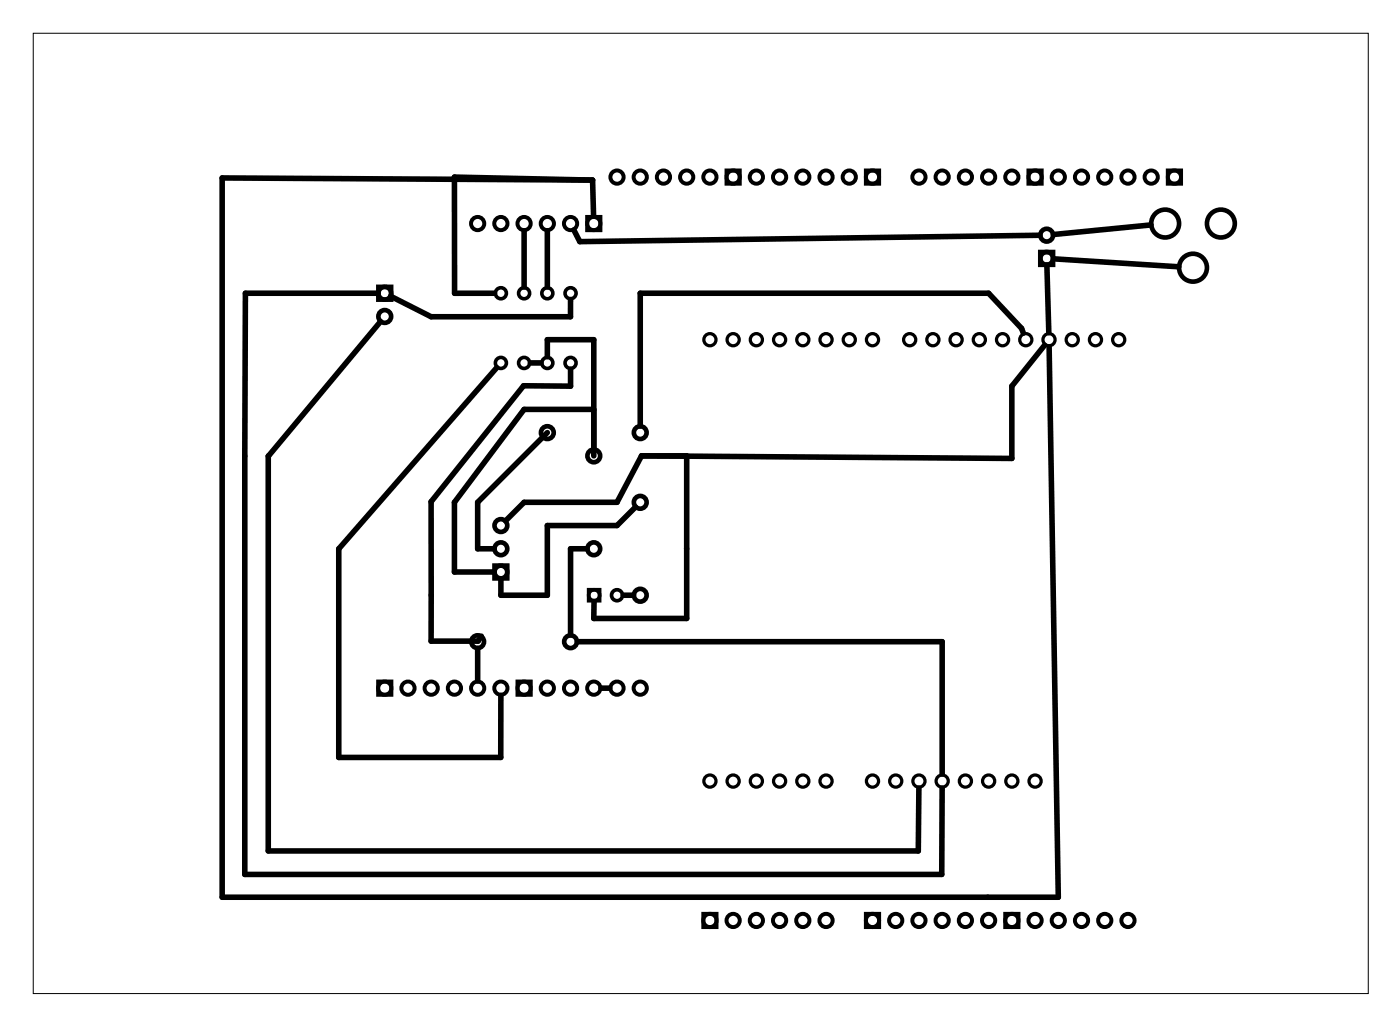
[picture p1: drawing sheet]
<svg xmlns="http://www.w3.org/2000/svg" width="153mm" height="112mm" viewBox="0 0 153 112" stroke-linecap="round" stroke-linejoin="round" font-family="sans-serif">
<path d="M3.6 3.6h146v105h-146z" fill="none" stroke="#000" stroke-width=".11"/>
<g fill="none" stroke="#000" stroke-width=".51">
<path d="M41.4 31.4h1.4v1.4h-1.4zM113.8 27.6h1.4v1.4h-1.4zM54.1 61.8h1.4v1.4h-1.4z"/>
<circle cx="42.1" cy="34.6" r=".7"/>
<circle cx="42.1" cy="32.1" r=".7"/>
<circle cx="114.5" cy="28.3" r=".7"/>
<circle cx="114.5" cy="25.7" r=".7"/>
<circle cx="127.4" cy="24.4" r="1.52"/>
<circle cx="130.5" cy="29.3" r="1.52"/>
<circle cx="133.5" cy="24.4" r="1.52"/>
<circle cx="54.8" cy="57.5" r=".7"/>
<circle cx="59.9" cy="47.3" r=".7"/>
<circle cx="64.9" cy="49.8" r=".7"/>
<circle cx="70" cy="47.3" r=".7"/>
<circle cx="70" cy="54.9" r=".7"/>
<circle cx="52.2" cy="70.2" r=".7"/>
<circle cx="54.8" cy="62.5" r=".7"/>
<circle cx="54.8" cy="60" r=".7"/>
<circle cx="62.4" cy="70.2" r=".7"/>
<circle cx="64.9" cy="60" r=".7"/>
<circle cx="70" cy="65.1" r=".7"/>
</g>
<g fill="none" stroke="#000" stroke-width=".35">
<circle cx="77.6" cy="37.1" r=".66"/>
<circle cx="80.2" cy="37.1" r=".66"/>
<circle cx="82.7" cy="37.1" r=".66"/>
<circle cx="85.3" cy="37.1" r=".66"/>
<circle cx="87.8" cy="37.1" r=".66"/>
<circle cx="90.3" cy="37.1" r=".66"/>
<circle cx="92.9" cy="37.1" r=".66"/>
<circle cx="95.4" cy="37.1" r=".66"/>
<circle cx="99.5" cy="37.1" r=".66"/>
<circle cx="102" cy="37.1" r=".66"/>
<circle cx="104.6" cy="37.1" r=".66"/>
<circle cx="107.1" cy="37.1" r=".66"/>
<circle cx="109.6" cy="37.1" r=".66"/>
<circle cx="112.2" cy="37.1" r=".66"/>
<circle cx="114.7" cy="37.1" r=".66"/>
<circle cx="117.3" cy="37.1" r=".66"/>
<circle cx="119.8" cy="37.1" r=".66"/>
<circle cx="122.3" cy="37.1" r=".66"/>
<circle cx="77.6" cy="85.4" r=".66"/>
<circle cx="80.2" cy="85.4" r=".66"/>
<circle cx="82.7" cy="85.4" r=".66"/>
<circle cx="85.3" cy="85.4" r=".66"/>
<circle cx="87.8" cy="85.4" r=".66"/>
<circle cx="90.3" cy="85.4" r=".66"/>
<circle cx="95.4" cy="85.4" r=".66"/>
<circle cx="98" cy="85.4" r=".66"/>
<circle cx="100.5" cy="85.4" r=".66"/>
<circle cx="103" cy="85.4" r=".66"/>
<circle cx="105.6" cy="85.4" r=".66"/>
<circle cx="108.1" cy="85.4" r=".66"/>
<circle cx="110.7" cy="85.4" r=".66"/>
<circle cx="113.2" cy="85.4" r=".66"/>
</g>
<g fill="none" stroke="#000" stroke-width=".4">
<path d="M64.4 64.5h1.2v1.2h-1.2z"/>
<circle cx="65" cy="65.1" r=".6"/>
<circle cx="67.5" cy="65.1" r=".6"/>
</g>
<g fill="none" stroke="#000" stroke-width=".39">
<circle cx="54.8" cy="39.7" r=".6"/>
<circle cx="54.8" cy="32.1" r=".6"/>
<circle cx="57.3" cy="39.7" r=".6"/>
<circle cx="57.3" cy="32.1" r=".6"/>
<circle cx="59.9" cy="39.7" r=".6"/>
<circle cx="59.9" cy="32.1" r=".6"/>
<circle cx="62.4" cy="39.7" r=".6"/>
<circle cx="62.4" cy="32.1" r=".6"/>
</g>
<g fill="none" stroke="#000" stroke-width=".43">
<path d="M79.5 18.6h1.4v1.5h-1.4zM94.7 18.6h1.4v1.5h-1.4zM112.5 18.6h1.4v1.5h-1.4zM127.7 18.6h1.5v1.5h-1.5zM64.2 23.7h1.5v1.5h-1.5zM41.4 74.5h1.4v1.5h-1.4zM56.6 74.5h1.4v1.5h-1.4zM76.9 99.9h1.5v1.5h-1.5zM94.7 99.9h1.4v1.5h-1.4zM109.9 99.9h1.5v1.5h-1.5z"/>
<circle cx="67.5" cy="19.4" r=".72"/>
<circle cx="70" cy="19.4" r=".72"/>
<circle cx="72.6" cy="19.4" r=".72"/>
<circle cx="75.1" cy="19.4" r=".72"/>
<circle cx="77.6" cy="19.4" r=".72"/>
<circle cx="80.2" cy="19.4" r=".72"/>
<circle cx="82.7" cy="19.4" r=".72"/>
<circle cx="85.3" cy="19.4" r=".72"/>
<circle cx="87.8" cy="19.4" r=".72"/>
<circle cx="90.3" cy="19.4" r=".72"/>
<circle cx="92.9" cy="19.4" r=".72"/>
<circle cx="95.4" cy="19.4" r=".72"/>
<circle cx="100.5" cy="19.4" r=".72"/>
<circle cx="103" cy="19.4" r=".72"/>
<circle cx="105.6" cy="19.4" r=".72"/>
<circle cx="108.1" cy="19.4" r=".72"/>
<circle cx="110.7" cy="19.4" r=".72"/>
<circle cx="113.2" cy="19.4" r=".72"/>
<circle cx="115.7" cy="19.4" r=".72"/>
<circle cx="118.3" cy="19.4" r=".72"/>
<circle cx="120.8" cy="19.4" r=".72"/>
<circle cx="123.4" cy="19.4" r=".72"/>
<circle cx="125.9" cy="19.4" r=".72"/>
<circle cx="128.4" cy="19.4" r=".72"/>
<circle cx="52.2" cy="24.4" r=".72"/>
<circle cx="54.8" cy="24.4" r=".72"/>
<circle cx="57.3" cy="24.4" r=".72"/>
<circle cx="59.9" cy="24.4" r=".72"/>
<circle cx="62.4" cy="24.4" r=".72"/>
<circle cx="64.9" cy="24.4" r=".72"/>
<circle cx="42.1" cy="75.2" r=".72"/>
<circle cx="44.6" cy="75.2" r=".72"/>
<circle cx="47.2" cy="75.2" r=".72"/>
<circle cx="49.7" cy="75.2" r=".72"/>
<circle cx="52.2" cy="75.2" r=".72"/>
<circle cx="54.8" cy="75.2" r=".72"/>
<circle cx="57.3" cy="75.2" r=".72"/>
<circle cx="59.9" cy="75.2" r=".72"/>
<circle cx="62.4" cy="75.2" r=".72"/>
<circle cx="64.9" cy="75.2" r=".72"/>
<circle cx="67.5" cy="75.2" r=".72"/>
<circle cx="70" cy="75.2" r=".72"/>
<circle cx="77.6" cy="100.6" r=".72"/>
<circle cx="80.2" cy="100.6" r=".72"/>
<circle cx="82.7" cy="100.6" r=".72"/>
<circle cx="85.3" cy="100.6" r=".72"/>
<circle cx="87.8" cy="100.6" r=".72"/>
<circle cx="90.3" cy="100.6" r=".72"/>
<circle cx="95.4" cy="100.6" r=".72"/>
<circle cx="98" cy="100.6" r=".72"/>
<circle cx="100.5" cy="100.6" r=".72"/>
<circle cx="103" cy="100.6" r=".72"/>
<circle cx="105.6" cy="100.6" r=".72"/>
<circle cx="108.1" cy="100.6" r=".72"/>
<circle cx="110.7" cy="100.6" r=".72"/>
<circle cx="113.2" cy="100.6" r=".72"/>
<circle cx="115.7" cy="100.6" r=".72"/>
<circle cx="118.3" cy="100.6" r=".72"/>
<circle cx="120.8" cy="100.6" r=".72"/>
<circle cx="123.4" cy="100.6" r=".72"/>
</g>
<g fill="none" stroke="#000" stroke-width=".61">
<path d="M64.8 19.7l-15.1-.3v12.7h4.4M64.8 19.7l.1 4M64.8 19.7l-40.5-.2v78.6h91.4l-1-60.2M41.4 32.1h-14.6v63.5h76.2v-9.4M41.6 35.2l-12.3 14.7v43.1h71.1l.1-6.8M42.7 32.4l4.4 2.2h15.3v-1.8M57.3 25.2v6.2M58 39.7h1.2M59.9 25.2v6.2M59.9 39v-1.9h5v12.7M62.8 25.1l.6 1.3 50.3-.7M111.9 36.4l-.2-.5-3.6-3.8h-38.1v14.5"/>
<path d="M114.2 37.7l-3.5 4.5v7.9l-40.5-.3M114.5 29l.2 7.4M115.2 28.3l13.7 .9M125.9 24.6l-10.7 1M54.3 40.2l-17.3 19.8v22.8h17.8v-6.8M59.9 47.3l-7.7 7.6v5.1h1.9M62.4 40.4v1.8h-5.1l-10.2 12.7v15.2h5.2l.3-.5M64.9 44.8h-7.6l-7.6 10.1v7.6h4.4M69.5 55.4l-2 2.1h-7.6v7.6h-5.1v-1.8M70.2 49.8h4.9v17.8h-10.2l.1-1.8M70.2 49.8l-2.7 5.1h-10.2l-2 2M52.2 70.9v3.6"/>
<path d="M63.1 70.2h39.9v14.4M64.2 60h-1.8v9.4M65.7 75.2h1M68.2 65.1h1.1"/>
</g>
</svg>
